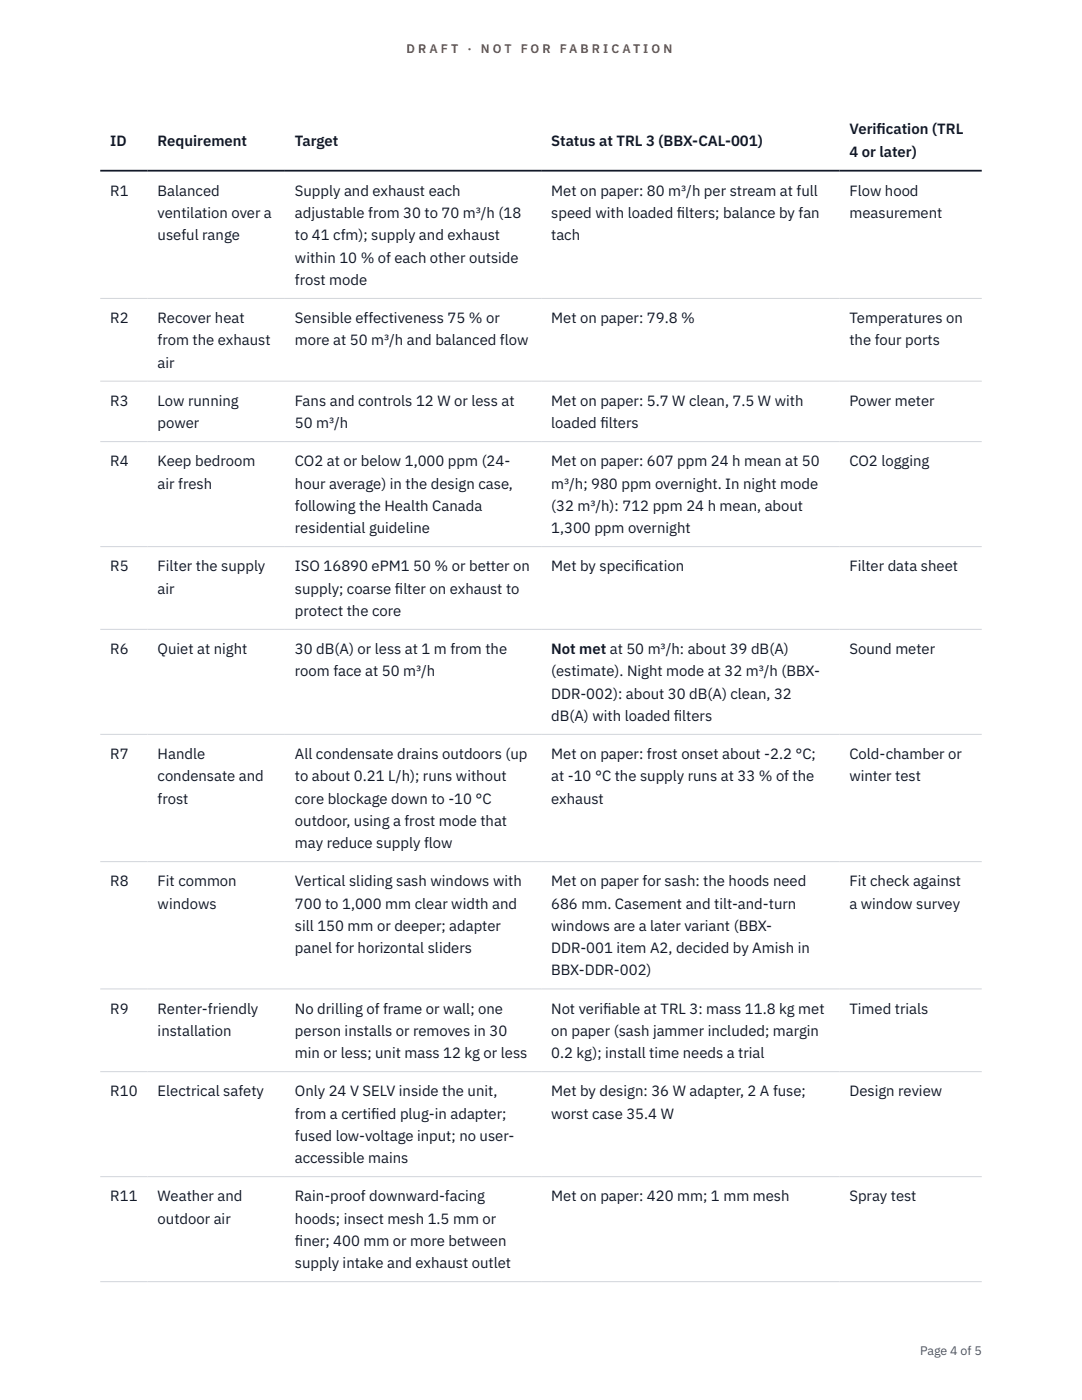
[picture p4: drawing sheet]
<svg xmlns="http://www.w3.org/2000/svg" width="216mm" height="279mm" viewBox="0 0 216 279" stroke-linecap="round" stroke-linejoin="round" font-family="sans-serif">
<defs><g id="words">
<g font-size="3" fill="#111827">
<text x="22" y="29.1">ID</text>
<text x="31.5" y="29.1">Requirement</text>
<text x="58.9" y="29.1">Target</text>
<text x="110" y="29.1">Status at TRL 3 (BBX-CAL-001)</text>
<text x="169.5" y="26.8">Verif</text>
<text x="174.9" y="26.8">ication (TRL</text>
<text x="169.5" y="31.3">4 or later)</text>
<text x="22" y="39.1">R1</text>
<text x="31.5" y="39.1">Balanced</text>
<text x="58.9" y="39.1">Supply and exhaust each</text>
<text x="110" y="39.1">Met on paper: 80 m³/h per stream at full</text>
<text x="169.5" y="39.1">Flow hood</text>
<text x="31.5" y="43.5">ventilation over a</text>
<text x="31.5" y="48">useful range</text>
<text x="58.9" y="43.5">adjustable from 30 to 70 m³/h (18</text>
<text x="58.9" y="48">to 41 cfm); supply and exhaust</text>
<text x="110" y="43.5">speed with loaded f</text>
<text x="110" y="48">tach</text>
<text x="135.1" y="43.5">ilters; balance by fan</text>
<text x="169.5" y="43.5">measurement</text>
<text x="58.9" y="52.4">within 10 % of each other outside</text>
<text x="58.9" y="56.9">frost mode</text>
<text x="22" y="64.5">R2</text>
<text x="31.5" y="64.5">Recover heat</text>
<text x="58.9" y="64.5">Sensible effectiveness 75 % or</text>
<text x="110" y="64.5">Met on paper: 79.8 %</text>
<text x="169.5" y="64.5">Temperatures on</text>
<text x="31.5" y="68.9">from the exhaust</text>
<text x="58.9" y="68.9">more at 50 m³/h and balanced flow</text>
<text x="169.5" y="68.9">the four ports</text>
<text x="31.5" y="73.4">air</text>
<text x="22" y="81">R3</text>
<text x="31.5" y="81">Low running</text>
<text x="58.9" y="81">Fans and controls 12 W or less at</text>
<text x="110" y="81">Met on paper: 5.7 W clean, 7.5 W with</text>
<text x="169.5" y="81">Power meter</text>
<text x="31.5" y="85.4">power</text>
<text x="58.9" y="85.4">50 m³/h</text>
<text x="110" y="85.4">loaded f</text>
<text x="119.8" y="85.4">ilters</text>
<text x="22" y="93.1">R4</text>
<text x="31.5" y="93.1">Keep bedroom</text>
<text x="58.9" y="93.1">CO2 at or below 1,000 ppm (24-</text>
<text x="110" y="93.1">Met on paper: 607 ppm 24 h mean at 50</text>
<text x="169.5" y="93.1">CO2 logging</text>
<text x="31.5" y="97.5">air fresh</text>
<text x="58.9" y="97.5">hour average) in the design case,</text>
<text x="58.9" y="101.9">following the Health Canada</text>
<text x="110" y="97.5">m³/h; 980 ppm overnight. In night mode</text>
<text x="110" y="101.9">(32 m³/h): 712 ppm 24 h mean, about</text>
<text x="58.9" y="106.4">residential guideline</text>
<text x="110" y="106.4">1,300 ppm overnight</text>
<text x="22" y="114">R5</text>
<text x="31.5" y="114">Filter the supply</text>
<text x="31.5" y="118.5">air</text>
<text x="58.9" y="114">ISO 16890 ePM1 50 % or better on</text>
<text x="58.9" y="118.5">supply; coarse f</text>
<text x="78.8" y="118.5">ilter on exhaust to</text>
<text x="110" y="114">Met by specif</text>
<text x="126.7" y="114">ication</text>
<text x="169.5" y="114">Filter data sheet</text>
<text x="58.9" y="122.9">protect the core</text>
<text x="22" y="130.5">R6</text>
<text x="31.5" y="130.5">Quiet at night</text>
<text x="58.9" y="130.5">30 dB(A) or less at 1 m from the</text>
<text x="110" y="130.5">Not met at 50 m³/h: about 39 dB(A)</text>
<text x="169.5" y="130.5">Sound meter</text>
<text x="58.9" y="135">room face at 50 m³/h</text>
<text x="110" y="135">(estimate). Night mode at 32 m³/h (BBX-</text>
<text x="110" y="139.4">DDR-002): about 30 dB(A) clean, 32</text>
<text x="110" y="143.9">dB(A) with loaded f</text>
<text x="134.5" y="143.9">ilters</text>
<text x="22" y="151.5">R7</text>
<text x="31.5" y="151.5">Handle</text>
<text x="31.5" y="155.9">condensate and</text>
<text x="58.9" y="151.5">All condensate drains outdoors (up</text>
<text x="58.9" y="155.9">to about 0.21 L/h); runs without</text>
<text x="110" y="151.5">Met on paper: frost onset about -2.2 °C;</text>
<text x="110" y="155.9">at -10 °C the supply runs at 33 % of the</text>
<text x="169.5" y="151.5">Cold-chamber or</text>
<text x="169.5" y="155.9">winter test</text>
<text x="31.5" y="160.4">frost</text>
<text x="58.9" y="160.4">core blockage down to -10 °C</text>
<text x="110" y="160.4">exhaust</text>
<text x="58.9" y="164.8">outdoor, using a frost mode that</text>
<text x="58.9" y="169.3">may reduce supply flow</text>
<text x="22" y="176.9">R8</text>
<text x="31.5" y="176.9">Fit common</text>
<text x="58.9" y="176.9">Vertical sliding sash windows with</text>
<text x="110" y="176.9">Met on paper for sash: the hoods need</text>
<text x="169.5" y="176.9">Fit check against</text>
<text x="31.5" y="181.3">windows</text>
<text x="58.9" y="181.3">700 to 1,000 mm clear width and</text>
<text x="58.9" y="185.8">sill 150 mm or deeper; adapter</text>
<text x="110" y="181.3">686 mm. Casement and tilt-and-turn</text>
<text x="110" y="185.8">windows are a later variant (BBX-</text>
<text x="169.5" y="181.3">a window survey</text>
<text x="58.9" y="190.2">panel for horizontal sliders</text>
<text x="110" y="190.2">DDR-001 item A2, decided by Amish in</text>
<text x="110" y="194.7">BBX-DDR-002)</text>
<text x="22" y="202.3">R9</text>
<text x="31.5" y="202.3">Renter-friendly</text>
<text x="58.9" y="202.3">No drilling of frame or wall; one</text>
<text x="110" y="202.3">Not verif</text>
<text x="120.4" y="202.3">iable at TRL 3: mass 11.8 kg met</text>
<text x="169.5" y="202.3">Timed trials</text>
<text x="31.5" y="206.7">installation</text>
<text x="58.9" y="206.7">person installs or removes in 30</text>
<text x="110" y="206.7">on paper (sash jammer included; margin</text>
<text x="58.9" y="211.2">min or less; unit mass 12 kg or less</text>
<text x="110" y="211.2">0.2 kg); install time needs a trial</text>
<text x="22" y="218.8">R10</text>
<text x="31.5" y="218.8">Electrical safety</text>
<text x="58.9" y="218.8">Only 24 V SELV inside the unit,</text>
<text x="110" y="218.8">Met by design: 36 W adapter, 2 A fuse;</text>
<text x="169.5" y="218.8">Design review</text>
<text x="58.9" y="223.2">from a certif</text>
<text x="58.9" y="227.7">fused low-voltage input; no user-</text>
<text x="74.1" y="223.2">ied plug-in adapter;</text>
<text x="110" y="223.2">worst case 35.4 W</text>
<text x="58.9" y="232.1">accessible mains</text>
<text x="22" y="239.8">R11</text>
<text x="31.5" y="239.8">Weather and</text>
<text x="58.9" y="239.8">Rain-proof downward-facing</text>
<text x="110" y="239.8">Met on paper: 420 mm; 1 mm mesh</text>
<text x="169.5" y="239.8">Spray test</text>
<text x="31.5" y="244.2">outdoor air</text>
<text x="58.9" y="244.2">hoods; insect mesh 1.5 mm or</text>
<text x="58.9" y="248.6">f</text>
<text x="58.9" y="248.6">iner; 400 mm or more between</text>
<text x="58.9" y="253.1">supply intake and exhaust outlet</text>
</g>
<g font-size="2.5" fill="#b45309">
<text x="81.1" y="10.5">D R A F T</text>
<text x="93.3" y="10.5">·</text>
<text x="95.9" y="10.5">N O T</text>
<text x="103.9" y="10.5">F O R</text>
<text x="111.7" y="10.5">F A B R I C A T I O N</text>
</g>
<text font-size="2.5" fill="#4b5563" x="183.6" y="270.3">Page 4 of 5</text>
</g></defs>
<path d="M20 59.6h175.9M20 76.1h175.9M20 88.1h175.9M20 109.1h175.9M20 125.6h175.9M20 146.6h175.9M20 172h175.9M20 197.4h175.9M20 213.9h175.9M20 234.8h175.9M20 255.8h175.9" fill="none" stroke="#d1d5db" stroke-width=".2"/>
<path d="M20 34.1h175.9" fill="none" stroke="#111827" stroke-width=".35"/>
<use href="#words"/>
</svg>
